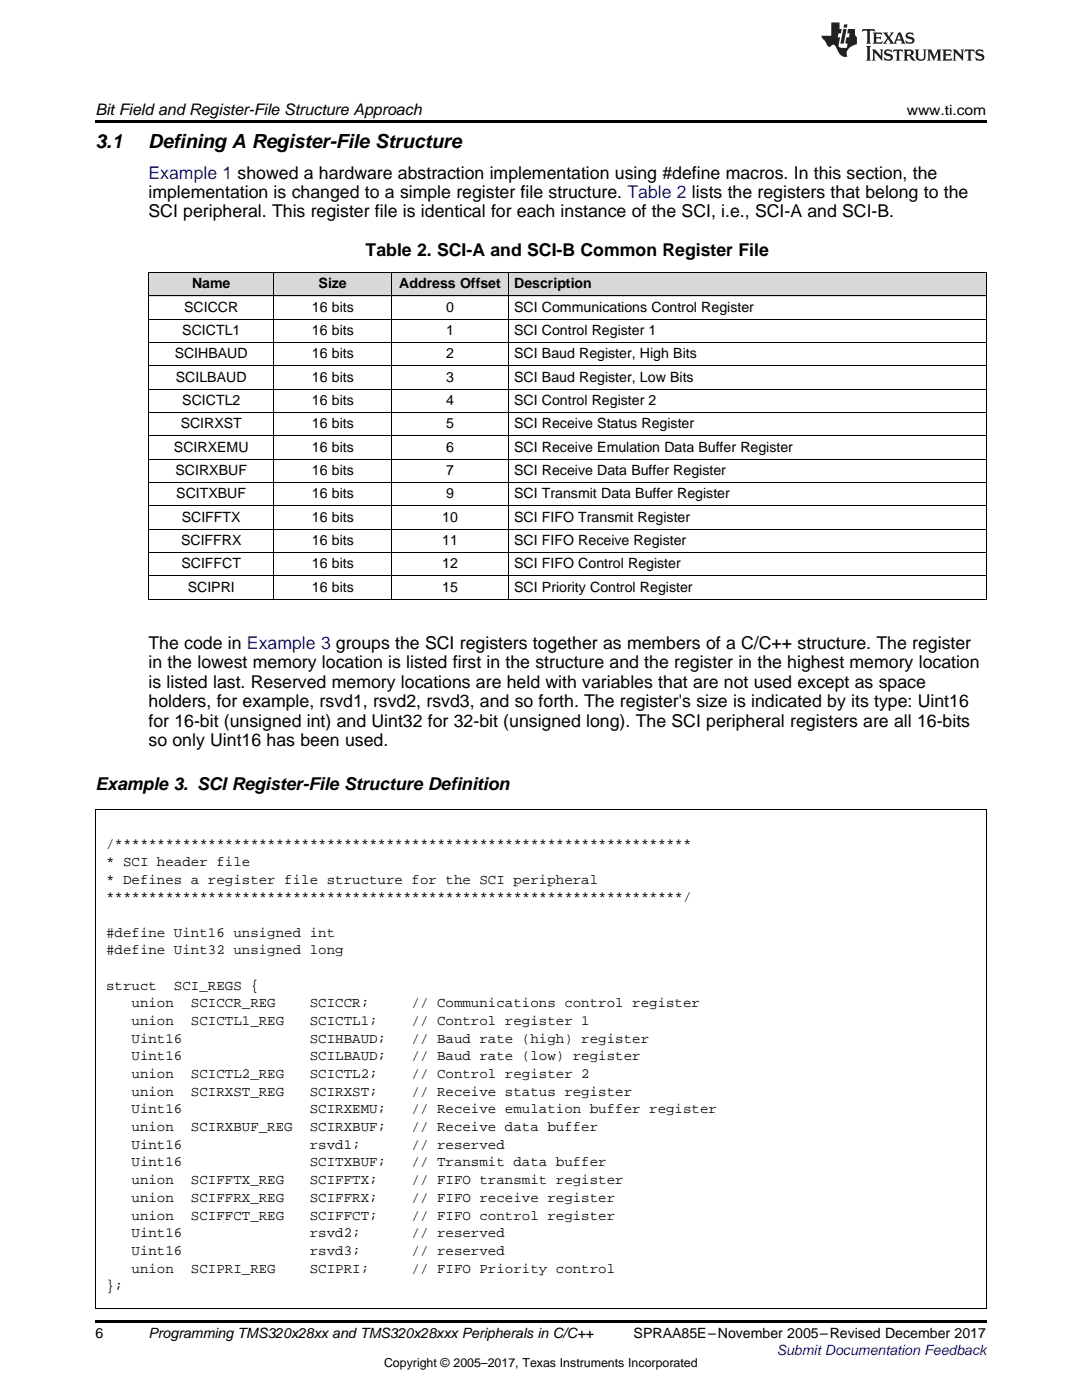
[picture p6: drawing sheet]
<svg xmlns="http://www.w3.org/2000/svg" width="216mm" height="279mm" viewBox="0 0 216 279" stroke-linecap="round" stroke-linejoin="round" font-family="sans-serif">
<defs><g id="words">
<g font-size="3.9">
<text x="19" y="29.6">3.1</text>
<text x="29.6" y="29.6">Defining A Register-File Structure</text>
</g>
<text font-size="3.5" fill="#00f" x="29.6" y="35.6">Example 1 showed a hardware abstraction implementation using #define macros. In this section, the</text>
<g font-size="3.5">
<text x="29.6" y="39.5">implementation is changed to a simple register file structure. Table 2 lists the registers that belong to the</text>
<text x="29.6" y="43.4">SCI peripheral. This register file is identical for each instance of the SCI, i.e., SCI-A and SCI-B.</text>
<text x="73" y="51.2">Table 2. SCI-A and SCI-B Common Register File</text>
<text x="29.6" y="129.5">The code in Example 3 groups the SCI registers together as members of a C/C++ structure. The register</text>
<text x="29.6" y="133.3">in the lowest memory location is listed first in the structure and the register in the highest memory location</text>
<text x="29.6" y="137.2">is listed last. Reserved memory locations are held with variables that are not used except as space</text>
<text x="29.6" y="141.1">holders, for example, rsvd1, rsvd2, rsvd3, and so forth. The register's size is indicated by its type: Uint16</text>
<text x="29.6" y="145">for 16-bit (unsigned int) and Uint32 for 32-bit (unsigned long). The SCI peripheral registers are all 16-bits</text>
<text x="29.6" y="148.9">so only Uint16 has been used.</text>
<text x="19" y="157.7">Example 3. SCI Register-File Structure Definition</text>
</g>
<text font-size="3.2" x="19" y="23">Bit Field and Register-File Structure Approach</text>
<g font-size="2.8">
<text x="180.9" y="23">www.ti.com</text>
<text x="38.3" y="57.6">Name</text>
<text x="63.6" y="57.6">Size</text>
<text x="79.7" y="57.6">Address Offset</text>
<text x="102.6" y="57.6">Description</text>
<text x="36.8" y="62.2">SCICCR</text>
<text x="62.2" y="62.2">16 bits</text>
<text x="89" y="62.2">0</text>
<text x="102.6" y="62.2">SCI Communications Control Register</text>
<text x="34.9" y="71.5">SCIHBAUD</text>
<text x="36.4" y="66.9">SCICTL1</text>
<text x="62.2" y="66.9">16 bits</text>
<text x="62.2" y="71.5">16 bits</text>
<text x="89" y="66.9">1</text>
<text x="89" y="71.5">2</text>
<text x="102.6" y="66.9">SCI Control Register 1</text>
<text x="102.6" y="71.5">SCI Baud Register, High Bits</text>
<text x="35.1" y="76.2">SCILBAUD</text>
<text x="62.2" y="76.2">16 bits</text>
<text x="89" y="76.2">3</text>
<text x="102.6" y="76.2">SCI Baud Register, Low Bits</text>
<text x="36.4" y="80.9">SCICTL2</text>
<text x="62.2" y="80.9">16 bits</text>
<text x="89" y="80.9">4</text>
<text x="102.6" y="80.9">SCI Control Register 2</text>
<text x="36.1" y="85.5">SCIRXST</text>
<text x="62.2" y="85.5">16 bits</text>
<text x="89" y="85.5">5</text>
<text x="102.6" y="85.5">SCI Receive Status Register</text>
<text x="34.7" y="90.2">SCIRXEMU</text>
<text x="35" y="94.8">SCIRXBUF</text>
<text x="62.2" y="90.2">16 bits</text>
<text x="62.2" y="94.8">16 bits</text>
<text x="89" y="90.2">6</text>
<text x="89" y="94.8">7</text>
<text x="102.6" y="90.2">SCI Receive Emulation Data Buffer Register</text>
<text x="102.6" y="94.8">SCI Receive Data Buffer Register</text>
<text x="35.2" y="99.5">SCITXBUF</text>
<text x="62.2" y="99.5">16 bits</text>
<text x="89" y="99.5">9</text>
<text x="102.6" y="99.5">SCI Transmit Data Buffer Register</text>
<text x="36.3" y="104.1">SCIFFTX</text>
<text x="62.2" y="104.1">16 bits</text>
<text x="88.2" y="104.1">10</text>
<text x="102.6" y="104.1">SCI FIFO Transmit Register</text>
<text x="36.1" y="108.8">SCIFFRX</text>
<text x="36.2" y="113.5">SCIFFCT</text>
<text x="62.2" y="108.8">16 bits</text>
<text x="62.2" y="113.5">16 bits</text>
<text x="88.2" y="108.8">11</text>
<text x="88.2" y="113.5">12</text>
<text x="102.6" y="108.8">SCI FIFO Receive Register</text>
<text x="102.6" y="113.5">SCI FIFO Control Register</text>
<text x="37.5" y="118.1">SCIPRI</text>
<text x="62.2" y="118.1">16 bits</text>
<text x="88.2" y="118.1">15</text>
<text x="102.6" y="118.1">SCI Priority Control Register</text>
<text x="21.2" y="169.3">/********************************************************************</text>
<text x="21.2" y="172.8">* SCI header file</text>
<text x="21.2" y="176.4">* Defines a register file structure for the SCI peripheral</text>
<text x="21.2" y="179.9">********************************************************************/</text>
<text x="21.2" y="186.9">#define Uint16 unsigned int</text>
<text x="21.2" y="190.5">#define Uint32 unsigned long</text>
<text x="21.2" y="197.5">struct</text>
<text x="34.7" y="197.5">SCI_REGS {</text>
<text x="26.2" y="201">union</text>
<text x="38.1" y="201">SCICCR_REG</text>
<text x="61.8" y="201">SCICCR;</text>
<text x="82.1" y="201">// Communications control register</text>
<text x="26.2" y="204.6">union</text>
<text x="26.2" y="208.1">Uint16</text>
<text x="38.1" y="204.6">SCICTL1_REG</text>
<text x="61.8" y="204.6">SCICTL1;</text>
<text x="61.8" y="208.1">SCIHBAUD;</text>
<text x="82.1" y="204.6">// Control register 1</text>
<text x="82.1" y="208.1">// Baud rate (high) register</text>
<text x="26.2" y="211.6">Uint16</text>
<text x="26.2" y="215.2">union</text>
<text x="38.1" y="215.2">SCICTL2_REG</text>
<text x="61.8" y="215.2">SCICTL2;</text>
<text x="61.8" y="211.6">SCILBAUD;</text>
<text x="82.1" y="215.2">// Control register 2</text>
<text x="82.1" y="211.6">// Baud rate (low) register</text>
<text x="26.2" y="218.7">union</text>
<text x="38.1" y="218.7">SCIRXST_REG</text>
<text x="61.8" y="218.7">SCIRXST;</text>
<text x="82.1" y="218.7">// Receive status register</text>
<text x="26.2" y="222.2">Uint16</text>
<text x="26.2" y="225.7">union</text>
<text x="38.1" y="225.7">SCIRXBUF_REG</text>
<text x="61.8" y="225.7">SCIRXBUF;</text>
<text x="61.8" y="222.2">SCIRXEMU;</text>
<text x="82.1" y="225.7">// Receive data buffer</text>
<text x="82.1" y="222.2">// Receive emulation buffer register</text>
<text x="26.2" y="229.3">Uint16</text>
<text x="26.2" y="232.8">Uint16</text>
<text x="61.8" y="229.3">rsvd1;</text>
<text x="61.8" y="232.8">SCITXBUF;</text>
<text x="82.1" y="229.3">// reserved</text>
<text x="82.1" y="232.8">// Transmit data buffer</text>
<text x="26.2" y="236.3">union</text>
<text x="26.2" y="239.9">union</text>
<text x="38.1" y="236.3">SCIFFTX_REG</text>
<text x="38.1" y="239.9">SCIFFRX_REG</text>
<text x="61.8" y="236.3">SCIFFTX;</text>
<text x="61.8" y="239.9">SCIFFRX;</text>
<text x="82.1" y="236.3">// FIFO transmit register</text>
<text x="82.1" y="239.9">// FIFO receive register</text>
<text x="26.2" y="243.4">union</text>
<text x="38.1" y="243.4">SCIFFCT_REG</text>
<text x="61.8" y="243.4">SCIFFCT;</text>
<text x="82.1" y="243.4">// FIFO control register</text>
<text x="26.2" y="246.9">Uint16</text>
<text x="26.2" y="250.4">Uint16</text>
<text x="61.8" y="246.9">rsvd2;</text>
<text x="61.8" y="250.4">rsvd3;</text>
<text x="82.1" y="246.9">// reserved</text>
<text x="82.1" y="250.4">// reserved</text>
<text x="21.2" y="257.5">};</text>
<text x="26.2" y="254">union</text>
<text x="38.1" y="254">SCIPRI_REG</text>
<text x="61.8" y="254">SCIPRI;</text>
<text x="82.1" y="254">// FIFO Priority control</text>
<text x="19" y="267">6</text>
<text x="29.6" y="267.1">Programming TMS320x28xx and TMS320x28xxx Peripherals in C/C++</text>
<text x="126.4" y="267.1">SPRAA85E–November 2005–Revised December 2017</text>
</g>
<text font-size="2.8" fill="#00f" x="155" y="270.4">Submit Documentation Feedback</text>
<text font-size="2.5" x="76.6" y="272.7">Copyright © 2005–2017, Texas Instruments Incorporated</text>
</g></defs>
<g fill="#d8d8d8">
<path d="M29.6 54.5h25.1v4.6h-25.1z"/>
<path d="M54.7 54.5h23.4v4.6h-23.4z"/>
<path d="M78.1 54.5h23.4v4.6h-23.4z"/>
<path d="M101.5 54.5h95.3v4.6h-95.3z"/>
</g>
<path d="M19 24h177.8v.6h-177.8zM19 263.5h177.8v.6h-177.8z" fill="#000"/>
<g fill="none" stroke="#000" stroke-width=".2">
<path d="M29.6 59.1h167.2M29.6 54.4h167.2M29.7 54.5v65.2M54.7 54.5v65.2M78.1 54.5v65.2M101.5 54.5v65.2M196.8 54.5v65.2M29.6 77.7h167.2M29.6 73h167.2M29.6 68.4h167.2M29.6 63.7h167.2M29.6 96.3h167.2"/>
<path d="M29.6 91.7h167.2M29.6 87h167.2M29.6 82.4h167.2M29.6 119.6h167.2M29.6 115h167.2M29.6 110.3h167.2M29.6 105.6h167.2M29.6 101h167.2M19.1 161.5h177.7v99.6l-177.7 .1z"/>
</g>
<g fill="#231f20">
<path d="M172.1 5.8l-.1 .6 .5-.3h.5v.2v2.1l-.2 .3h1l-.2-.3v-2.1v-.2h.6l.4 .3-.1-.6zM174.1 6.5l.3 .4v1.5l-.3 .3h1.9l.1-.5a1.04 1.04 0 0 1-1.3 .1v-.6h.6l.4 .2v-.7l-.4 .2h-.6l.1-.6h.7l.4 .2-.1-.5zM176.1 6.5l.9 1.1-.9 1.1h.8l-.1-.2 .4-.7 .4 .7-.2 .2h1.6l-.2-.2 .1-.4h.9l.2 .4-.2 .2h.9l-.2-.3-.8-1.9h-.5l-.9 2.1-.7-1.1 .8-1h-.8l.1 .3-.3 .5-.4-.6 .2-.2zM179.4 6.9l.3 .9h-.7zM180.9 6.6a.63 .63 0 0 0-.2 .7 .63 .63 0 0 0 .6 .4l.6 .2 .1 .2a.75 .75 0 0 1-.7 .4 .75 .75 0 0 1-.6-.5l.1 .7 .2-.1a1.11 1.11 0 0 0 1.5-.5 1.13 1.13 0 0 0-1.3-.9l-.1-.3a1.04 1.04 0 0 1 1.2 .2l-.1-.6-.2 .1-.5-.1zM172.8 9.2l.3 .3v2.2l-.3 .4h1l-.2-.4v-2.2l.2-.3zM174 9.9l.2 .3v1.5l-.2 .4h.7l-.2-.4v-1.3l1.6 1.7v-1.9l.2-.3h-.7l.2 .3v.9l-1.2-1.2zM176.6 10a.62 .62 0 0 0-.2 .7 .62 .62 0 0 0 .6 .4l.6 .2 .1 .2a.76 .76 0 0 1-.7 .4 .76 .76 0 0 1-.6-.5l.1 .7 .1-.1a1.11 1.11 0 0 0 1.6-.6 1.13 1.13 0 0 0-1.3-.8l-.1-.3a1.04 1.04 0 0 1 1.2 .1l-.1-.5-.2 .1-.5-.2zM178.3 9.9l-.1 .6a.61 .61 0 0 1 .7-.3v1.5l-.2 .4h1l-.3-.4v-1.5a.63 .63 0 0 1 .8 .3l-.1-.6zM180.3 9.9l.2 .3v1.5l-.2 .4h.9l-.2-.2v-.7l.6 .2a.76 .76 0 0 0 1.1 .6l-1-.9a.58 .58 0 0 0 .6-.6 .58 .58 0 0 0-.5-.6zM181 10.2l.1-.1a.45 .45 0 0 1 .6 .1 .45 .45 0 0 1 .1 .5l-.8 .2zM182.5 9.9l.2 .2a2.17 2.17 0 0 0 .4 1.9 .99 .99 0 0 0 1.6-.7v-1.1l.2-.3h-.8l.2 .2a1.92 1.92 0 0 1-.2 1.7 .6 .6 0 0 1-.9-.5v-1.1l.2-.3zM185 9.9l.2 .3v1.5l-.2 .4h.7l-.2-.4v-1.4l.8 1.8 .8-1.8v1.4l-.2 .4h1l-.3-.4v-1.5l.3-.3h-.8l-.7 1.4-.6-1.4zM188 9.9l.2 .3v1.5l-.2 .4h1.8l.2-.6a1.04 1.04 0 0 1-1.3 .2v-.6h.6l.4 .1v-.6l-.4 .2h-.6l.1-.6h.7l.4 .2-.1-.5zM190.1 9.9l.2 .3v1.5l-.2 .4h.7l-.2-.4v-1.3l1.6 1.7v-1.9l.2-.3h-.7l.2 .3v.9l-1.1-1.2zM192.6 9.9l-.1 .6a.61 .61 0 0 1 .7-.3v1.5l-.2 .4h.9l-.2-.4v-1.5a.63 .63 0 0 1 .8 .3l-.2-.6zM194.9 10a.62 .62 0 0 0-.2 .7 .62 .62 0 0 0 .6 .4l.5 .2 .2 .2a.76 .76 0 0 1-.7 .4 .76 .76 0 0 1-.7-.5l.2 .7 .1-.1a1.11 1.11 0 0 0 1.5-.6 1.13 1.13 0 0 0-1.2-.8l-.1-.3a1.04 1.04 0 0 1 1.2 .1l-.2-.5-.2 .1-.5-.2z"/>
<path d="M165.9 4.5v2.6h-2l.1 .4 .8 .9a.91 .91 0 0 0 .9 .9 .56 .56 0 0 1 .5-.4 .56 .56 0 0 1 .5 .3l.4 .8a1.53 1.53 0 0 0 2 1.3 1.54 1.54 0 0 1 1-2.1l.9-.4-.1-1.4a1.52 1.52 0 0 1-.3-1.6h-1.4l-.2 .9h.5l-.1 .8h-.5l-.2 .9v.2l.4 .1-.1 .9a1.93 1.93 0 0 1-1.7-.3l.3-1.8h-.4l.1-.8h.5l.2-.9h-.5v-1.3zM168.3 5.8l-.6 2.9h.7l.5-2.9zM168.4 4.9l-.1 .6h.7l.1-.6z"/>
</g>
<use href="#words"/>
</svg>
